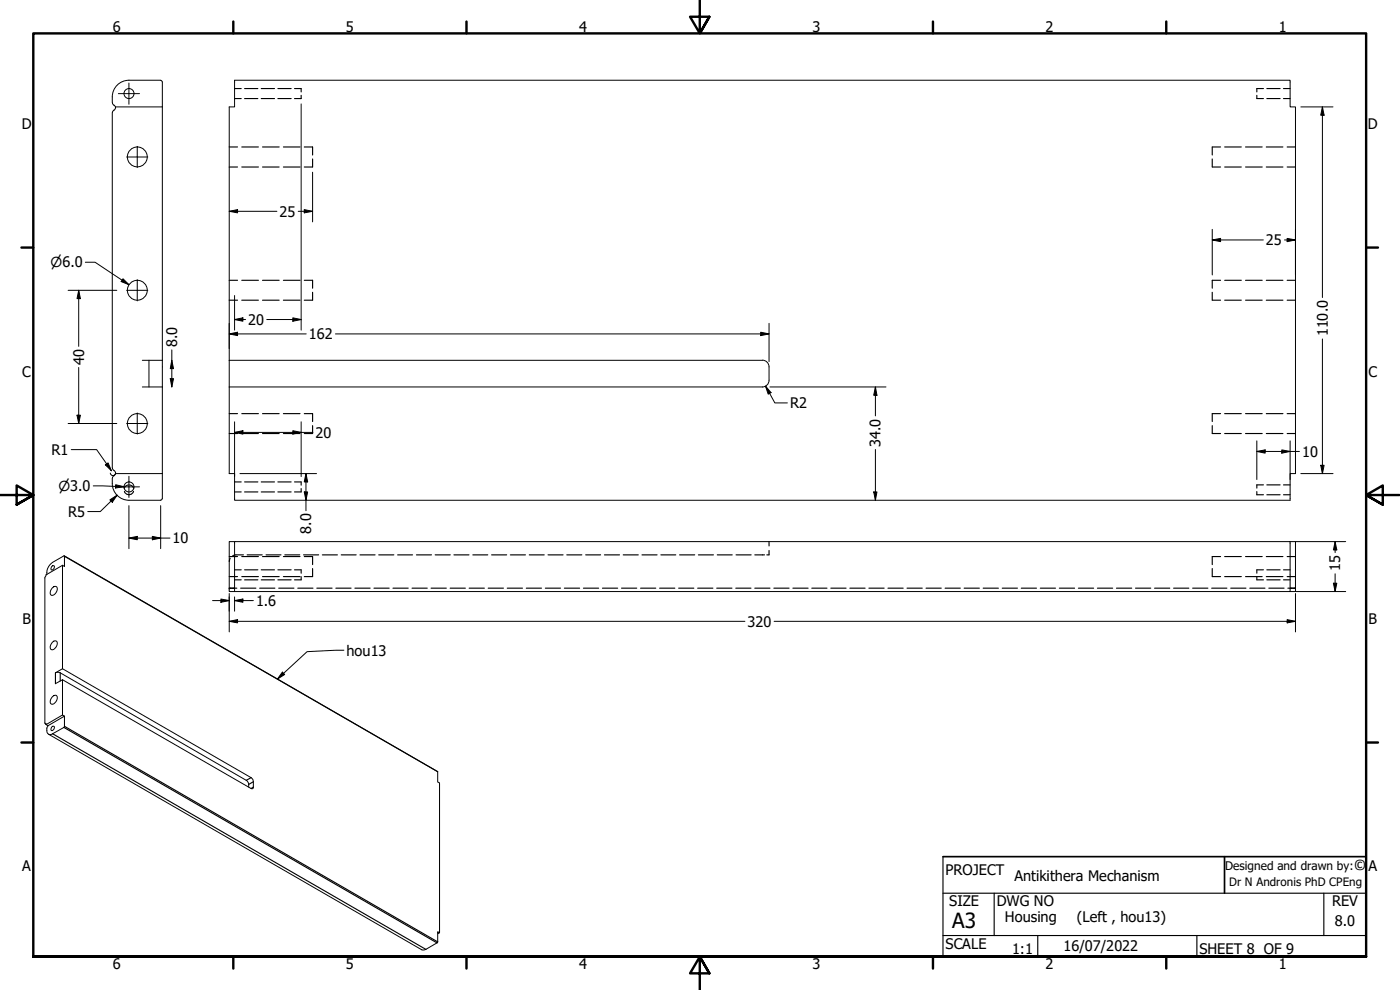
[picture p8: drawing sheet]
<svg xmlns="http://www.w3.org/2000/svg" width="420mm" height="297mm" viewBox="0 0 420 297" stroke-linecap="round" stroke-linejoin="round" font-family="sans-serif">
<defs><g id="words">
<text font-size="6.3" x="285.8" y="278.5">A3</text>
<text font-size="4.5" x="406.3" y="261.2">©</text>
<g font-size="4.4">
<text x="33.8" y="9.6">6</text>
<text x="103.8" y="9.6">5</text>
<text x="173.8" y="9.6">4</text>
<text x="243.8" y="9.6">3</text>
<text x="313.8" y="9.6">2</text>
<text x="383.8" y="9.6">1</text>
<text x="6.5" y="38.8">D</text>
<text x="410.5" y="38.8">D</text>
<text x="83.9" y="65">25</text>
<text x="379.9" y="73.6">25</text>
<text x="74.5" y="97.5">20</text>
<text x="92.7" y="101.8">162</text>
<text x="398.5" y="100.9" transform="rotate(-90 398.5 100.9)">110.0</text>
<text x="53.2" y="104.2" transform="rotate(-90 53.2 104.2)">8.0</text>
<text x="6.7" y="113">C</text>
<text x="25.2" y="109.5" transform="rotate(-90 25.2 109.5)">40</text>
<text x="410.7" y="113">C</text>
<text x="237.1" y="122.5">R2</text>
<text x="94.7" y="131.3">20</text>
<text x="15.5" y="136.5">R1</text>
<text x="264.3" y="134.1" transform="rotate(-90 264.3 134.1)">34.0</text>
<text x="390.8" y="137.1">10</text>
<text x="20.4" y="155.1">R5</text>
<text x="93.4" y="160.1" transform="rotate(-90 93.4 160.1)">8.0</text>
<text x="51.8" y="163.1">10</text>
<text x="402.3" y="171.4" transform="rotate(-90 402.3 171.4)">15</text>
<text x="76.8" y="181.8">1.6</text>
<text x="6.7" y="187.3">B</text>
<text x="224.4" y="188">320</text>
<text x="410.7" y="187.3">B</text>
<text x="104" y="196.8">hou13</text>
<text x="6.7" y="261.5">A</text>
<text x="283.8" y="262.4">PROJECT</text>
<text x="410.7" y="261.5">A</text>
<text x="304.5" y="264.3">Antikithera Mechanism</text>
<text x="284.9" y="272">SIZE</text>
<text x="299.1" y="272">DWG NO</text>
<text x="399.8" y="271.9">REV</text>
<text x="301.6" y="276.5">Housing</text>
<text x="323.2" y="276.7">(Left , hou13)</text>
<text x="400.6" y="277.8">8.0</text>
<text x="283.8" y="284.7">SCALE</text>
<text x="303.7" y="286.3">1:1</text>
<text x="319.2" y="285.4">16/07/2022</text>
<text x="360" y="286.2">SHEET 8 OF 9</text>
<text x="33.8" y="290.6">6</text>
<text x="103.8" y="290.6">5</text>
<text x="173.8" y="290.6">4</text>
<text x="243.8" y="290.6">3</text>
<text x="313.8" y="290.6">2</text>
<text x="383.8" y="290.6">1</text>
</g>
<g font-size="4.1">
<text x="15.2" y="80.2">⌀6.0</text>
<text x="17.5" y="147.3">⌀3.0</text>
</g>
<text font-size="3.6" x="367.7" y="261.2">Designed and drawn by:</text>
<text font-size="3.5" x="368.9" y="265.9">Dr N Andronis PhD CPEng</text>
</g></defs>
<!-- layer: Hidden (ANSI) -->
<g fill="none" stroke="#000" stroke-width=".34">
<path d="M70.4 26.6h2M70.4 29.6h2M73.4 26.6h4M73.4 29.6h4M78.4 26.6h4M78.4 29.6h4M83.4 26.6h4M83.4 29.6h4M88.4 26.6h2v1M90.4 28.6v1h-2M377.2 28.6v1h2M379.2 26.6h-2v1"/>
<path d="M380.2 26.6h4M380.2 29.6h4M385.2 26.6h2M385.2 29.6h2M68.8 44.1h2.5M68.8 50.1h2.5M72.6 44.1h5M72.6 50.1h5M78.8 44.1h5M78.8 50.1h5M85 44.1h5M85 50.1h5"/>
<path d="M91.3 44.1h2.5v2.4M93.8 47.7v2.4h-2.5M363.8 47.7v2.4h2.5M366.3 44.1h-2.5v2.4M367.5 44.1h5M367.5 50.1h5M373.8 44.1h5M373.8 50.1h5M380 44.1h5M380 50.1h5M386.3 44.1h2.5M386.3 50.1h2.5"/>
<path d="M68.8 84.1h2.5M68.8 90.1h2.5M72.6 84.1h5M72.6 90.1h5M78.8 84.1h5M78.8 90.1h5M85 84.1h5M85 90.1h5M91.3 84.1h2.5v2.4M93.8 87.7v2.4h-2.5M363.8 87.7v2.4h2.5M366.3 84.1h-2.5v2.4"/>
<path d="M367.5 84.1h5M367.5 90.1h5M373.8 84.1h5M373.8 90.1h5M380 84.1h5M380 90.1h5M386.3 84.1h2.5M386.3 90.1h2.5M68.8 124.1h2.5M68.8 130.1h2.5M72.6 124.1h5M72.6 130.1h5"/>
<path d="M78.8 124.1h5M78.8 130.1h5M85 124.1h5M85 130.1h5M91.3 124.1h2.5v2.4M93.8 127.7v2.4h-2.5M363.8 127.7v2.4h2.5M366.3 124.1h-2.5v2.4M367.5 124.1h5M367.5 130.1h5M373.8 124.1h5M373.8 130.1h5"/>
<path d="M380 124.1h5M380 130.1h5M386.3 124.1h2.5M386.3 130.1h2.5M37.3 146.5a1.5 1.5 0 0 1 1.4-1 1.5 1.5 0 0 1 1.4 1M37.3 147.4a1.44 1.44 0 0 0 1.4 1 1.44 1.44 0 0 0 1.4-1M70.4 144.6h2M70.4 147.6h2M73.4 144.6h4M73.4 147.6h4M78.4 144.6h4M78.4 147.6h4"/>
<path d="M83.4 144.6h4M83.4 147.6h4M88.4 144.6h2v1M90.4 146.6v1h-2M377.2 147.5v.9h2M379.2 145.5h-2v1M380.2 148.4h4M380.2 145.5h4M385.2 148.4h2M385.2 145.5h2M68.8 176.5h2.3M68.8 176.5h.5"/>
<path d="M68.8 167h2.5M68.8 173h2.5M69.1 167.5l-.3 1M69.8 176.5h.6M70.4 171h2M70.4 174h2M72.2 176.5h4.6M72.6 167h5M72.6 173h5M73.1 166.5h-2.3l-1 .3M73.4 171h4M73.4 174h4"/>
<path d="M74.2 166.5h4.5M77.9 176.5h4.6M78.4 171h4M78.4 174h4M78.8 167h5M78.8 173h5M79.8 166.5h4.5M83.4 171h4M83.4 174h4M83.7 176.5h4.5M85 167h5M85 173h5"/>
<path d="M85.5 166.5h4.5M88.4 171h2v1M89.4 176.5h4.5M90.4 173v1h-2M91.1 166.5h4.5M91.3 167h2.5v2.4M93.8 170.6v2.4h-2.5M95.1 176.5h4.6M96.7 166.5h4.6M100.8 176.5h4.6M102.4 166.5h4.5M106.5 176.5h4.6"/>
<path d="M108 166.5h4.6M112.2 176.5h4.6M113.7 166.5h4.5M117.9 176.5h4.6M119.3 166.5h4.5M123.7 176.5h4.5M125 166.5h4.5M129.4 176.5h4.5M130.6 166.5h4.5M135.1 176.5h4.6M136.2 166.5h4.6M140.8 176.5h4.6"/>
<path d="M141.9 166.5h4.5M146.5 176.5h4.6M147.5 166.5h4.6M152.2 176.5h4.6M153.2 166.5h4.5M157.9 176.5h4.6M158.8 166.5h4.5M163.7 176.5h4.5M164.5 166.5h4.5M169.4 176.5h4.5M170.1 166.5h4.5M175.1 176.5h4.6"/>
<path d="M175.8 166.5h4.5M180.8 176.5h4.6M181.4 166.5h4.5M186.5 176.5h4.6M187 166.5h4.6M192.2 176.5h4.6M192.7 166.5h4.5M198 176.5h4.5M198.3 166.5h4.5M203.7 176.5h4.5M204 166.5h4.5M209.4 176.5h4.6"/>
<path d="M209.6 166.5h4.5M215.1 176.5h4.6M215.3 166.5h4.5M220.8 176.5h4.6M220.9 166.5h4.5M226.5 166.5h2.9M226.5 176.5h4.6M230.8 165.2v1.3h-.7M230.8 162.5v1.3M232.2 176.5h4.6M238 176.5h4.5M243.6 176.5h4.6"/>
<path d="M249.3 176.5h4.6M255.1 176.5h4.5M260.8 176.5h4.5M266.5 176.5h4.6M272.2 176.5h4.6M277.9 176.5h4.6M283.6 176.5h4.6M289.3 176.5h4.6M295.1 176.5h4.5M300.8 176.5h4.6M306.5 176.5h4.6M312.2 176.5h4.6"/>
<path d="M317.9 176.5h4.6M323.6 176.5h4.6M329.4 176.5h4.5M335.1 176.5h4.5M340.8 176.5h4.6M346.5 176.5h4.6M352.2 176.5h4.6M357.9 176.5h4.6M363.6 176.5h4.6M363.8 170.6v2.4h2.5M366.3 167h-2.5v2.4M367.5 167h5"/>
<path d="M367.5 173h5M369.4 176.5h4.5M373.8 167h5M373.8 173h5M375.1 176.5h4.5M377.2 173v1h2M379.2 171h-2v1M380 167h5M380 173h5M380.2 171h4M380.2 174h4M380.8 176.5h4.6"/>
<path d="M385.2 171h2M385.2 174h2M386.3 167h2.5M386.3 173h2.5M386.5 176.5h2.3M387.2 176.5h.5M388.2 176.5h.6"/>
</g>
<!-- layer: Visible (ANSI) -->
<g fill="none" stroke="#000" stroke-width=".3">
<path d="M33.7 29.1v1.7M33.7 33.8v106.6M33.7 30.8l.3 .6a.89 .89 0 0 1 .6 .7 .89 .89 0 0 1-.4 .9M34.2 33.1l-.5 .7M34.7 32.1h14M48.2 24.1l.5 .5v91.5M48.2 24.1h-9.5a5 5 0 0 0-5 5M70.4 24.1h316.8v8h1.6v110h-1.6v8h-316.8v-8h-1.6v-110h1.6zM42.7 108.1h6M42.7 116.1h6M44.7 108.1v8M48.7 116.1v33.5l-.5 .5"/>
<path d="M68.8 108.1h160M68.8 116.1h160M228.8 108.1a2.01 2.01 0 0 1 2 2v4M230.8 114.1a2.01 2.01 0 0 1-2 2M33.7 143.5a5.4 5.4 0 0 0 4.1 6.5l10.4 .1M33.7 140.4l.5 .8M34.2 141.2l.5 .7M34.2 142.7l-.5 .8M34.7 142l-.5 .7M34.7 142.1h14M34.7 141.9v.1M15.5 170l.5-.3a.7 .7 0 0 1 .2 .9 .7 .7 0 0 1-.9 .3z"/>
<path d="M15.7 176.3a.87 .87 0 0 1 1.4-.2 1.92 1.92 0 0 1-1.6 2.5 1.53 1.53 0 0 1 .2-2.3zM18.8 169.6l.5 .4v-3.2l-3.5 1.9-.9 .8-.6 1.1-.2 1.8M18.8 169.6l-5 2.9-.3 .9v43.5l.3 .4M18.8 169.6v31M19.3 166.8l112.1 64.7v3.1l.5 .3v45M68.8 176.5v1h1.6M68.8 176.5h1.6M70.4 162.5h316.8v15h-316.8zM70.4 162.5h-1.6v14M387.2 162.5h1.6v14M387.2 176.5h1.6M388.8 176.5v1h-1.6"/>
<path d="M15.7 192.7a.87 .87 0 0 1 1.4-.2 1.86 1.86 0 0 1-1.6 2.4 1.49 1.49 0 0 1 .2-2.2zM13.5 217.1l.3 .1M13.8 217.4l.6 .3M13.8 217.3v.1M14.4 217.7l4.9-2.8v3.2l-3.5 2.1a1.06 1.06 0 0 1-1.2 .1 1.06 1.06 0 0 1-.5-1.2v-.8zM15.5 218.1l.5-.2a.7 .7 0 0 1 .2 .9 .7 .7 0 0 1-.9 .3zM15.7 209a.87 .87 0 0 1 1.4-.2 1.86 1.86 0 0 1-1.6 2.5 1.49 1.49 0 0 1 .2-2.3zM18.8 200.6l56.8 32.9a2.82 2.82 0 0 1 .4 2.7l-.1 .4h-.5l-56.6-32.7M18.8 200.6l-2.2 1.3 .8-.2 .7 .2 56.1 32.4a2.04 2.04 0 0 1 .4 1.9M18.8 214.5l.5 .4M18.8 214.5l-5 2.9M18.8 203.9v10.6"/>
<path d="M18.8 203.9l-2.2 1.2M14.6 220.3l112 64.7 1.2-.2 3.3-1.9 .3-.3v-3l.5 .3M131.9 279.9l-.5 .3"/>
<circle cx="38.7" cy="28.1" r="1.5"/>
<circle cx="41.2" cy="47.1" r="2.98"/>
<circle cx="41.2" cy="87.1" r="2.98"/>
<circle cx="41.2" cy="127.1" r="2.98"/>
<circle cx="38.7" cy="146.1" r="1.5"/>
</g>
<!-- layer: Visible Narrow (ANSI) -->
<path d="M19.3 166.9l112.1 64.6M13.6 217.1l.2 .1M16.6 201.9v3.2M18.1 201.9v2.4M19.2 218.3l111.9 64.6M19.3 217.9l112.1 64.7M15.8 220.2l112 64.6M75.4 233.3l-1.5 .8M76 234.6l-1.4 .8M76 236.2l-.6 .4" fill="none" stroke="#000" stroke-width=".34"/>
<!-- layer: Border (ANSI) -->
<g fill="none" stroke="#000" stroke-width=".72">
<path d="M70 6.5v3.5M140 6.5v3.5M210 0v10l-2.9-5h5.8l-2.9 5 2.9-5M280 6.5v3.5M350 6.5v3.5M6.4 74.3h3.6M410 74.3h3.6M0 148.5h10l-5-2.8v5.7l5-2.9-5 2.9M420 148.5h-10l5-2.8v5.7l-5-2.9 5 2.9M6.4 222.8h3.6M410 222.8h3.6M10 287v-277h400v277h-400h400"/>
<path d="M70 287v3.6M140 287v3.6M212.9 292l-2.9-5 2.9 5h-5.8l2.9-5v10M280 287v3.6M350 287v3.6"/>
</g>
<!-- layer: Title (ANSI) -->
<path d="M283 257h127v30h-127M367.5 257v11" fill="none" stroke="#000" stroke-width=".51"/>
<path d="M283 257v30M283 268h127M298.4 268v12.7M397.3 268v12.7M283 280.7h127M311.4 280.7v6.3M359.2 280.7v6.3" fill="none" stroke="#000" stroke-width=".34"/>
<!-- layer: Dimension (ANSI) -->
<g fill="none" stroke="#000" stroke-width=".3">
<path d="M90.4 31.2v67.8M390.4 32.1h9.6M396.9 32.1l.5 2.5h-1zM396.9 32.1v57.2M93.8 51.7v14.9M25.6 78.7h2.9l10.2 6.7M68.8 63.4l2.5-.5v1zM68.8 63.4h14.3M89.5 63.4h4.3M91.3 62.9l2.5 .5-2.5 .5zM363.8 72l2.5-.5v1zM363.8 72h15.3"/>
<path d="M363.8 68.8v13.7M385.5 72h3.3M386.3 71.5l2.5 .5-2.5 .5zM388.8 68.8v13.7M20.4 87.1h14.7M23.6 87.1l.5 2.5h-1zM23.6 87.1v16.8M36.9 83.6l1.8 1.8-2.3-.9zM68.8 97v7.6M70.4 95.9l2.5-.5v1zM70.4 88.7v10.3M70.4 95.9h3.3"/>
<path d="M80.1 95.9h10.3M87.9 95.4l2.5 .5-2.5 .5zM228.3 99.7l2.5 .5-2.5 .5zM230.8 97v11.5M23.6 110.3v16.8M51.1 113.6h1l-.5 2.5zM51.6 108.1l.5 2.5h-1zM51.6 105v11.1M68.8 100.2l2.5-.5v1zM68.8 100.2h23.1M100.7 100.2h130.1M229.7 115.9l1.7 1.9-.9 .5z"/>
<path d="M229.7 115.9l2.8 5h3.8M231.1 116.1h34.8M262.7 116.1l.5 2.5h-1zM262.7 116.1v8.7M396.9 101.7v40.4M20.4 127.1h14.7M21.4 134.9h7.6l4.4 6.4M23.1 124.6h1l-.5 2.5zM31.6 139.5l.8-.6 1 2.4zM70.4 129.7l2.5-.5v1zM70.4 129.7h23.5M70.4 126.6v16.4"/>
<path d="M87.9 129.2l2.5 .5-2.5 .5zM90.4 126.6v16.4M262.7 134.9v15.2M377.2 135.5l2.5-.5v1zM377.2 135.5h12.8M377.2 132.3v11.6M384.7 135l2.5 .5-2.5 .5zM387.2 132.3v11.6M396.4 139.6h1l-.5 2.5zM28 145.8l9.2 .2M33 150l2.1-1.4-1.4 2.1zM33.1 141.9a.78 .78 0 0 0 .8 .8 .78 .78 0 0 0 .8-.7"/>
<path d="M34.7 145.4l2.5 .6-2.5 .4zM35.1 148.6l-5 4.9h-3.8M38.7 151.7v12.9M48.2 151.7v12.9M72 142.1h23M91.3 147.6h1l-.5 2.5zM91.8 142.1l.5 2.5h-1zM91.8 142.1v11.1M262.2 147.6h1l-.5 2.5zM390.4 142.1h9.6M38.7 161.4l2.5-.5v1.1zM38.7 161.4h12.3"/>
<path d="M45.7 160.9l2.5 .5-2.5 .6zM66.3 179.7l2.5 .5-2.5 .5zM68.8 178.1v11.5M70.4 179.1v4.3M388.8 178.1v11.5M388.8 162.5h15.1M388.8 177.5h15.1M400.2 175h1l-.5 2.5zM400.7 162.5l.5 2.5h-1zM400.7 162.5v3.3M400.7 172.2v5.3M63.8 180.2h5"/>
<path d="M68.8 186.4l2.5-.5v1zM68.8 186.4h154.8M70.4 180.2l2.5-.5v1zM70.4 180.2h5.6M232.3 186.4h156.5M386.3 185.9l2.5 .5-2.5 .5z"/>
</g>
<g fill="#000">
<path d="M396.9 32.1l.5 2.5h-1z" fill-rule="evenodd"/>
<path d="M68.8 63.4l2.5-.5v1z" fill-rule="evenodd"/>
<path d="M91.3 62.9l2.5 .5-2.5 .5z" fill-rule="evenodd"/>
<path d="M363.8 72l2.5-.5v1z" fill-rule="evenodd"/>
<path d="M386.3 71.5l2.5 .5-2.5 .5z" fill-rule="evenodd"/>
<path d="M23.6 87.1l.5 2.5h-1z" fill-rule="evenodd"/>
<path d="M36.9 83.6l1.8 1.8-2.3-.9z" fill-rule="evenodd"/>
<path d="M68.8 100.2l2.5-.5v1z" fill-rule="evenodd"/>
<path d="M70.4 95.9l2.5-.5v1z" fill-rule="evenodd"/>
<path d="M87.9 95.4l2.5 .5-2.5 .5z" fill-rule="evenodd"/>
<path d="M51.1 113.6h1l-.5 2.5z" fill-rule="evenodd"/>
<path d="M51.6 108.1l.5 2.5h-1z" fill-rule="evenodd"/>
<path d="M228.3 99.7l2.5 .5-2.5 .5z" fill-rule="evenodd"/>
<path d="M229.7 115.9l1.7 1.9-.9 .5z" fill-rule="evenodd"/>
<path d="M262.7 116.1l.5 2.5h-1z" fill-rule="evenodd"/>
<path d="M23.1 124.6h1l-.5 2.5z" fill-rule="evenodd"/>
<path d="M31.6 139.5l.8-.6 1 2.4z" fill-rule="evenodd"/>
<path d="M70.4 129.7l2.5-.5v1z" fill-rule="evenodd"/>
<path d="M87.9 129.2l2.5 .5-2.5 .5z" fill-rule="evenodd"/>
<path d="M377.2 135.5l2.5-.5v1z" fill-rule="evenodd"/>
<path d="M384.7 135l2.5 .5-2.5 .5z" fill-rule="evenodd"/>
<path d="M396.4 139.6h1l-.5 2.5z" fill-rule="evenodd"/>
<path d="M33 150l2.1-1.4-1.4 2.1z" fill-rule="evenodd"/>
<path d="M34.7 145.4l2.5 .6-2.5 .4z" fill-rule="evenodd"/>
<path d="M91.3 147.6h1l-.5 2.5z" fill-rule="evenodd"/>
<path d="M91.8 142.1l.5 2.5h-1z" fill-rule="evenodd"/>
<path d="M262.2 147.6h1l-.5 2.5z" fill-rule="evenodd"/>
<path d="M38.7 161.4l2.5-.5v1.1z" fill-rule="evenodd"/>
<path d="M45.7 160.9l2.5 .5-2.5 .6z" fill-rule="evenodd"/>
<path d="M70.4 180.2l2.5-.5v1z" fill-rule="evenodd"/>
<path d="M400.2 175h1l-.5 2.5z" fill-rule="evenodd"/>
<path d="M400.7 162.5l.5 2.5h-1z" fill-rule="evenodd"/>
<path d="M66.3 179.7l2.5 .5-2.5 .5z" fill-rule="evenodd"/>
<path d="M68.8 186.4l2.5-.5v1z" fill-rule="evenodd"/>
<path d="M386.3 185.9l2.5 .5-2.5 .5z" fill-rule="evenodd"/>
</g>
<!-- layer: Center Mark (ANSI) -->
<path d="M35.5 28.1h6.4M38.7 24.9v6.4M38 47.1h6.4M41.2 43.9v6.4M38 87.1h6.4M41.2 83.9v6.4M38 127.1h6.4M41.2 123.9v6.3M35.5 146.1h6.4M38.7 142.9v6.4" fill="none" stroke="#000" stroke-width=".3"/>
<!-- layer: Symbol (ANSI) -->
<path d="M103.2 195.1l-11 .4-8.9 8.2M84.8 201.7l.6 .7-2.1 1.3z" fill="none" stroke="#000" stroke-width=".3"/>
<path d="M84.8 201.7l.6 .7-2.1 1.3z" fill-rule="evenodd" fill="#000"/>
<use href="#words"/>
</svg>
